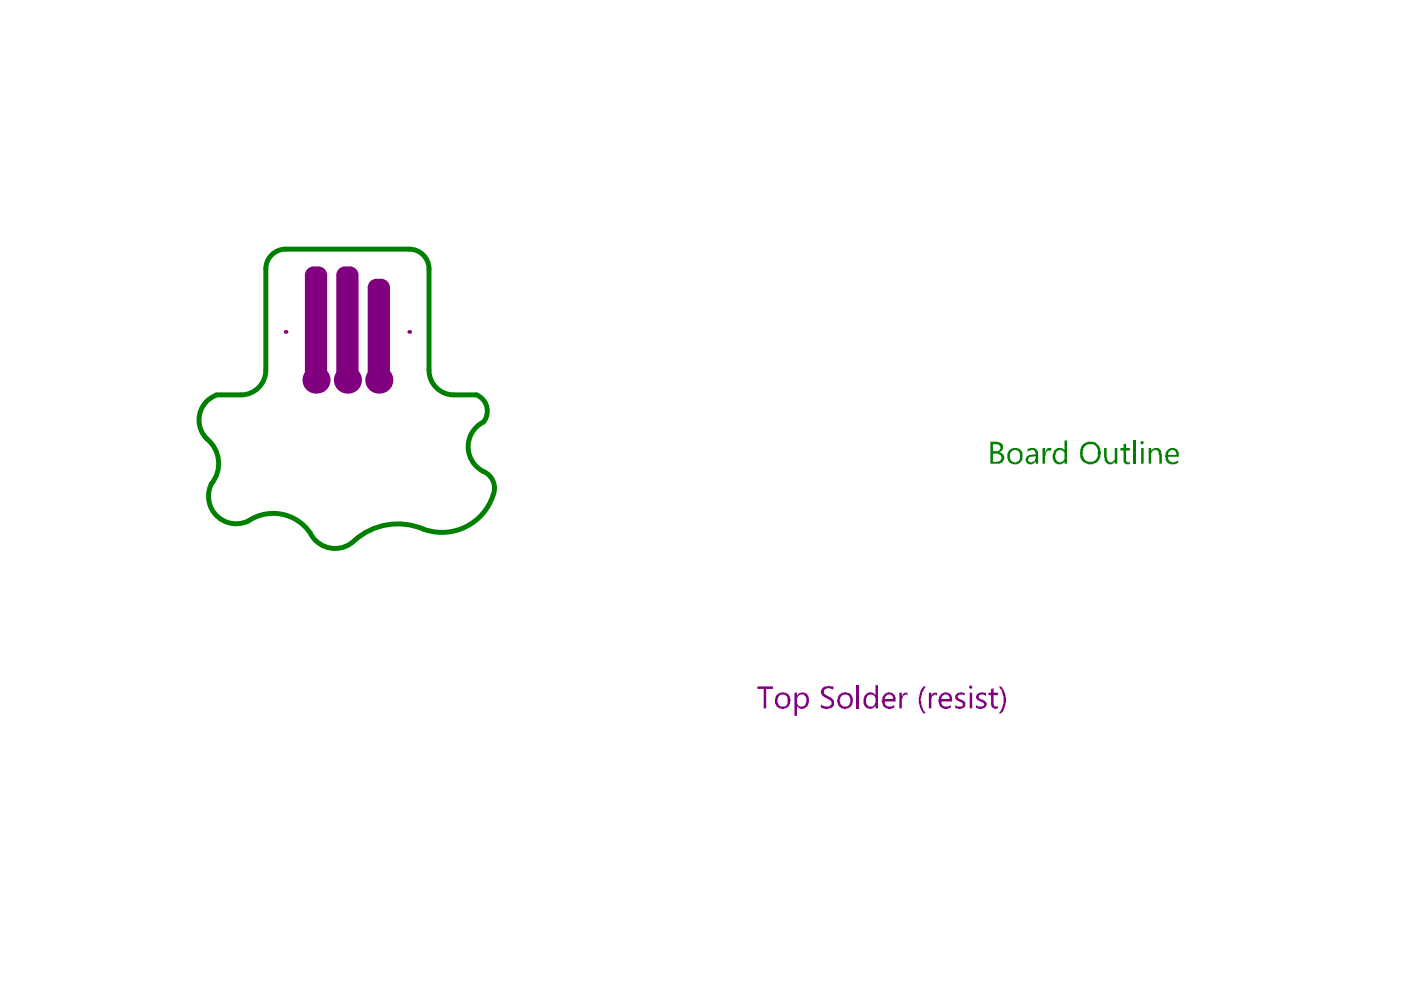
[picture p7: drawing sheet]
<svg xmlns="http://www.w3.org/2000/svg" width="297mm" height="210mm" viewBox="0 0 297 210" stroke-linecap="round" stroke-linejoin="round" font-family="sans-serif">
<path d="M56.4 57v21.5M60.6 52.8h26.2M91 57v21.5M45.9 83.7h5.2M96.2 83.7h4.8" fill="none" stroke="#008000" stroke-width="1"/>
<g fill="#008000">
<path d="M221 95h.6v.8l.1-.1a.99 .99 0 0 1 1.2-.7v.5a.88 .88 0 0 0-.9 .2 .88 .88 0 0 0-.3 .9l-.1 .1v1.6h-.6z"/>
<path d="M234.1 95h.5v2l.2 .1a.78 .78 0 0 0 .4 .8 .78 .78 0 0 0 .9-.1l.3-.3v-2.5h.5v3.3h-.5v-.4a1.16 1.16 0 0 1-1.3 .5 1.16 1.16 0 0 1-.9-.9z"/>
<path d="M238.2 94.2l.5-.1v.9h.8v.5h-.8v1.9a.49 .49 0 0 0 .2 .6 .49 .49 0 0 0 .6-.1v.4a.87 .87 0 0 1-.9 0 .87 .87 0 0 1-.4-.8v-2h-.7v-.5h.7z"/>
<path d="M240.2 93.4h.5v4.9h-.5z"/>
<path d="M243.5 95h.6v.7a1.1 1.1 0 0 1 1.3-.8 1.1 1.1 0 0 1 .8 1.3l.1 .1v2h-.5v-1.9h-.1a.8 .8 0 0 0-1-1l-.1 .1a.76 .76 0 0 0-.5 .9v1.9h-.6z"/>
<path d="M210.5 94.2v1.5h.7a.73 .73 0 0 0 .8-.5 .73 .73 0 0 0-.3-.9l-.1-.1zM210.5 96.2v1.7h1.1a.82 .82 0 0 0 .7-.6 .82 .82 0 0 0-.3-.9l-.4-.2zM210 93.7h1.6v.1a1.08 1.08 0 0 1 1.1 .9 1.08 1.08 0 0 1-.8 1.2 1.22 1.22 0 0 1 1 1.4 1.22 1.22 0 0 1-1.4 1h-1.5z"/>
<path d="M214.2 95.9a1.52 1.52 0 0 0 .6 2 1.05 1.05 0 0 0 1.4-1.1v-.2a1 1 0 0 0-1.2-1.2l-.4 .1zM214 95.4a1.96 1.96 0 0 1 2.5 .1l.3 .7a2.42 2.42 0 0 1-.4 1.8 1.7 1.7 0 0 1-2.7-.5 2.31 2.31 0 0 1 .3-2.1z"/>
<path d="M218.1 97v.1a.47 .47 0 0 0-.1 .5 .47 .47 0 0 0 .4 .3l.1 .1 .4-.1a.47 .47 0 0 0 .5-.5l.2-.7zM217.8 95.3a1.37 1.37 0 0 1 1.5-.3 1.37 1.37 0 0 1 .8 1.2v2.1h-.5v-.4l-.2 .1a1.17 1.17 0 0 1-1.8-.1 1.07 1.07 0 0 1 .9-1.5l1.1-.1a.85 .85 0 0 0-.5-.8 .85 .85 0 0 0-1 .2l-.3 .1z"/>
<path d="M223.6 95.4h.1a1.3 1.3 0 0 1 2 .1v-2.1h.5v4.9h-.5v-.5l-.1 .1a1.24 1.24 0 0 1-2.2-.1 1.94 1.94 0 0 1 0-2zM224 95.8l-.2 .4a1.72 1.72 0 0 0 .4 1.7 1.05 1.05 0 0 0 1.5-1.1v-.6a1.03 1.03 0 0 0-1.5-.7z"/>
<path d="M230 94.6a2.73 2.73 0 0 0 .1 3 1.67 1.67 0 0 0 2.5-.6l.2-.2a3 3 0 0 0-.6-2.3 2.11 2.11 0 0 0-2.2 .1zM229.6 94.2a2.92 2.92 0 0 1 2.6-.4l.7 .5 .4 .8 .1 1a3.1 3.1 0 0 1-1 2.1h-.2a2.16 2.16 0 0 1-2.8-.6l-.4-.8a3.3 3.3 0 0 1 .6-2.6z"/>
<path d="M241.8 93.7a.37 .37 0 0 1 .6-.1 .37 .37 0 0 1 0 .5 .37 .37 0 0 1-.6 0zM241.9 95h.6v3.3h-.6z"/>
<path d="M247.8 95.8l-.1 .6h1.7a.87 .87 0 0 0-.4-.9 .87 .87 0 0 0-1.1 .2zM247.4 95.5a1.5 1.5 0 0 1 2.4 .2l.1 1.1h-2.2a1.13 1.13 0 0 0 1 1.2l.7-.1v-.1l.4-.2v.6h-.1a1.73 1.73 0 0 1-2.6-.7l-.1-.9 .1-.7h.2z"/>
</g>
<path d="M60.6 52.8a4.2 4.2 0 0 0-4.2 4.2M86.8 52.8a4.2 4.2 0 0 1 4.2 4.2M56.4 78.5a5.2 5.2 0 0 1-5.3 5.2M91 78.5a5.2 5.2 0 0 0 5.2 5.2M101 83.7a3.7 3.7 0 0 1 1.5 5.8 5.9 5.9 0 0 0-3.2 5.6 5.9 5.9 0 0 0 3.9 5.2 3.9 3.9 0 0 1 1.3 4.7 11.5 11.5 0 0 1-15.9 6.8 14 14 0 0 0-14.1 3.4 5.9 5.9 0 0 1-8.7-2.1 9.5 9.5 0 0 0-13.1-2.7 5.8 5.8 0 0 1-7.1-1.4 5.8 5.8 0 0 1-.2-7.2 6.8 6.8 0 0 0-1.5-8.7 5.6 5.6 0 0 1 2-9.3" fill="none" stroke="#008000" stroke-width="1"/>
<g fill="#800080">
<path d="M160.6 145.5h3.3v.6h-1.5v4.1h-.5v-4.1h-1.3z"/>
<path d="M174.2 146.1l.1-.2a2.57 2.57 0 0 1 2.3-.4h.1v.7a1.66 1.66 0 0 0-2 .1 .95 .95 0 0 0 .8 1.2l.7 .4a1.24 1.24 0 0 1 .1 2.2 2.29 2.29 0 0 1-1.9 .1l-.4-.1v-.7h.2a1.62 1.62 0 0 0 2.1 0 .59 .59 0 0 0-.3-.8l-.1-.3a2.83 2.83 0 0 1-1.7-1.2l-.2-.1z"/>
<path d="M181.6 145.3h.6v4.9h-.6z"/>
<path d="M190.7 146.9h.5v.6h.1a.68 .68 0 0 1 .8-.6h.3v.5l-.1-.1h-.4v.1a.55 .55 0 0 0-.6 .8h-.1v2h-.5z"/>
<path d="M195.7 145.5h.6l-.6 1a4.7 4.7 0 0 0-.4 2.6l.4 1.5 .6 .7h-.6l-.1-.3a4.6 4.6 0 0 1-.3-4.8z"/>
<path d="M196.9 146.9h.6v.6v-.1a1.13 1.13 0 0 1 1.2-.5v.5h-.3v-.1a.94 .94 0 0 0-.9 1.2v1.7h-.6z"/>
<path d="M202.5 147.4a1.7 1.7 0 0 1 2-.4v.5l-.2-.2h-.7a.5 .5 0 0 0-.5 .6l.2 .3h.3v.1a1.05 1.05 0 0 1 1.1 1.5l-1 .5h-.6v-.1l-.6-.1v-.6l.7 .3a.57 .57 0 0 0 .7-.1 .57 .57 0 0 0 .1-.7 2.34 2.34 0 0 1-1.5-.9z"/>
<path d="M207.1 147.3l.2-.3h.3v-.1l.8-.2v.2l.7 .1v.5a1.13 1.13 0 0 0-1.6 .2l.2 .5a1.94 1.94 0 0 1 1.5 .9v.4a1.65 1.65 0 0 1-2 .7l-.3-.1v-.6l.4 .2v.1h.4a.6 .6 0 0 0 .8-.3h.2a.92 .92 0 0 0-1-.8v-.1a.94 .94 0 0 1-.8-1.1h.2z"/>
<path d="M210.1 146.1l.6-.2v1h.9v.5h-.9v1.9a.53 .53 0 0 0 .3 .5 .53 .53 0 0 0 .6-.1v.5a1.04 1.04 0 0 1-1.5-.9v-1.9h-.5v-.5h.5z"/>
<path d="M211.9 145.5h.3l.2 .3a2.98 2.98 0 0 1 .8 2l.1 .5a4.2 4.2 0 0 1-1.1 3h-.3v-.2a4.4 4.4 0 0 0 .2-5z"/>
<path d="M165.1 147.5v.2a1.37 1.37 0 0 0 .5 2.1h.2a1 1 0 0 0 1.2-1.2 1.13 1.13 0 0 0-.6-1.2 1.13 1.13 0 0 0-1.3 .1zM164.6 147.4a1.74 1.74 0 0 1 1.9-.5 1.74 1.74 0 0 1 1.1 1.7l-.1 .1a1.52 1.52 0 0 1-.9 1.5 1.52 1.52 0 0 1-1.6-.3h-.2a1.95 1.95 0 0 1-.4-2.1z"/>
<path d="M168.4 146.9h.6v.5l.5-.4a1.24 1.24 0 0 1 1.7 .4 2.02 2.02 0 0 1-.5 2.7 1.03 1.03 0 0 1-1.6-.3h-.1v2h-.6zM169.1 147.7l-.1 1.4a.99 .99 0 0 0 .9 .7 .99 .99 0 0 0 .9-.7 1.24 1.24 0 0 0-.4-1.7v-.1h-.8z"/>
<path d="M178.2 147.8v.1a1.32 1.32 0 0 0 .8 1.9 1.17 1.17 0 0 0 1.1-.5 1.17 1.17 0 0 0 .1-1.2 .5 .5 0 0 0-.6-.7v-.1h-.8zM178 147.1l.8-.2a1.45 1.45 0 0 1 1.8 .6 1.77 1.77 0 0 1-.4 2.4l-.2 .2a1.73 1.73 0 0 1-2.4-.8l-.1-1z"/>
<path d="M183.4 147.4a1.46 1.46 0 0 1 1.8-.4l.4 .4v-2.1h.6v4.9h-.6v-.5a1.45 1.45 0 0 1-1.8 .4 1.45 1.45 0 0 1-.7-1.8zM183.9 147.5v.2a1.45 1.45 0 0 0 .4 2.1 1 1 0 0 0 1.3-1.1v-.5a.92 .92 0 0 0-.5-.9 .92 .92 0 0 0-1.1 .2z"/>
<path d="M187.7 147.7l-.1 .5h1.7v-.3a.85 .85 0 0 0-.7-.7 .85 .85 0 0 0-.9 .5zM187.2 147.5h.1a.91 .91 0 0 1 1-.6 1.29 1.29 0 0 1 1.6 1.6v.2h-2.4l.1 .2a1.04 1.04 0 0 0 1.5 .9l.5-.3v.4a1.54 1.54 0 0 1-2.4-.4l-.2-.6z"/>
<path d="M199.7 147.7l-.1 .5h1.7v-.3a.85 .85 0 0 0-.7-.7 .85 .85 0 0 0-.9 .5zM199.2 147.5h.1a.91 .91 0 0 1 1-.6l.1-.2 .3 .2a1.23 1.23 0 0 1 1.2 1.6v.2h-2.3a1.07 1.07 0 0 0 .6 1.1 1.07 1.07 0 0 0 1.1-.1l.3-.2v.4a1.54 1.54 0 0 1-2.4-.4l-.3-.8z"/>
<path d="M205.5 145.5l.1-.1a.33 .33 0 0 1 .5 .1 .33 .33 0 0 1-.2 .5 .33 .33 0 0 1-.4-.3zM205.6 146.9h.5v3.3h-.5z"/>
<path d="M74.2 56.5v1.8zM74.2 56.5a1.84 1.84 0 0 1 1.8 1.8h-1.8z"/>
<path d="M71.3 58.3h1.8zM71.8 57l.9-.4 .4-.1v1.8h-1.8l.1-.5z"/>
<path d="M73.1 79.8v1.8zM71.3 79.8h1.8v1.8a1.84 1.84 0 0 1-1.8-1.8z"/>
<path d="M74.2 79.8h1.8zM74.2 79.8h1.8a1.84 1.84 0 0 1-1.8 1.8z"/>
<path d="M67.5 56.5v1.8zM67.5 56.5a1.84 1.84 0 0 1 1.9 1.8h-1.9z"/>
<path d="M64.6 58.3h1.9zM65.2 57l.8-.4 .5-.1v1.8h-1.9l.1-.5z"/>
<path d="M66.5 79.8v1.8zM64.6 79.8h1.9v1.8a1.84 1.84 0 0 1-1.9-1.8z"/>
<path d="M67.5 79.8h1.9zM67.5 79.8h1.9a1.84 1.84 0 0 1-1.9 1.8z"/>
<path d="M80.8 59.1v1.8zM80.8 59.1a1.84 1.84 0 0 1 1.9 1.8h-1.9z"/>
<path d="M78 60.9h1.8zM78.5 59.6l.8-.4 .5-.1v1.8h-1.8v-.4z"/>
<path d="M79.8 79.8v1.8zM78 79.8h1.8v1.8a1.84 1.84 0 0 1-1.8-1.8z"/>
<path d="M80.8 79.8h1.9zM80.8 79.8h1.9a1.84 1.84 0 0 1-1.9 1.8z"/>
<circle cx="73.7" cy="80.6" r="2.88"/>
<circle cx="80.3" cy="80.6" r="2.88"/>
<circle cx="67" cy="80.6" r="2.88"/>
<circle cx="60.6" cy="70.4" r=".39"/>
<circle cx="86.8" cy="70.4" r=".39"/>
</g>
<g fill="#800080">
<path d="M71.3 58.3l1.8-1.8h1.1l1.8 1.8v21.5l-1.8 1.8h-1.1l-1.8-1.8z" fill-rule="evenodd"/>
<path d="M64.6 58.3l1.9-1.8h1l1.9 1.8v21.5l-1.9 1.8h-1l-1.9-1.8z" fill-rule="evenodd"/>
<path d="M78 60.9l1.8-1.8h1l1.9 1.8v18.9l-1.9 1.8h-1l-1.8-1.8z" fill-rule="evenodd"/>
</g>
</svg>
